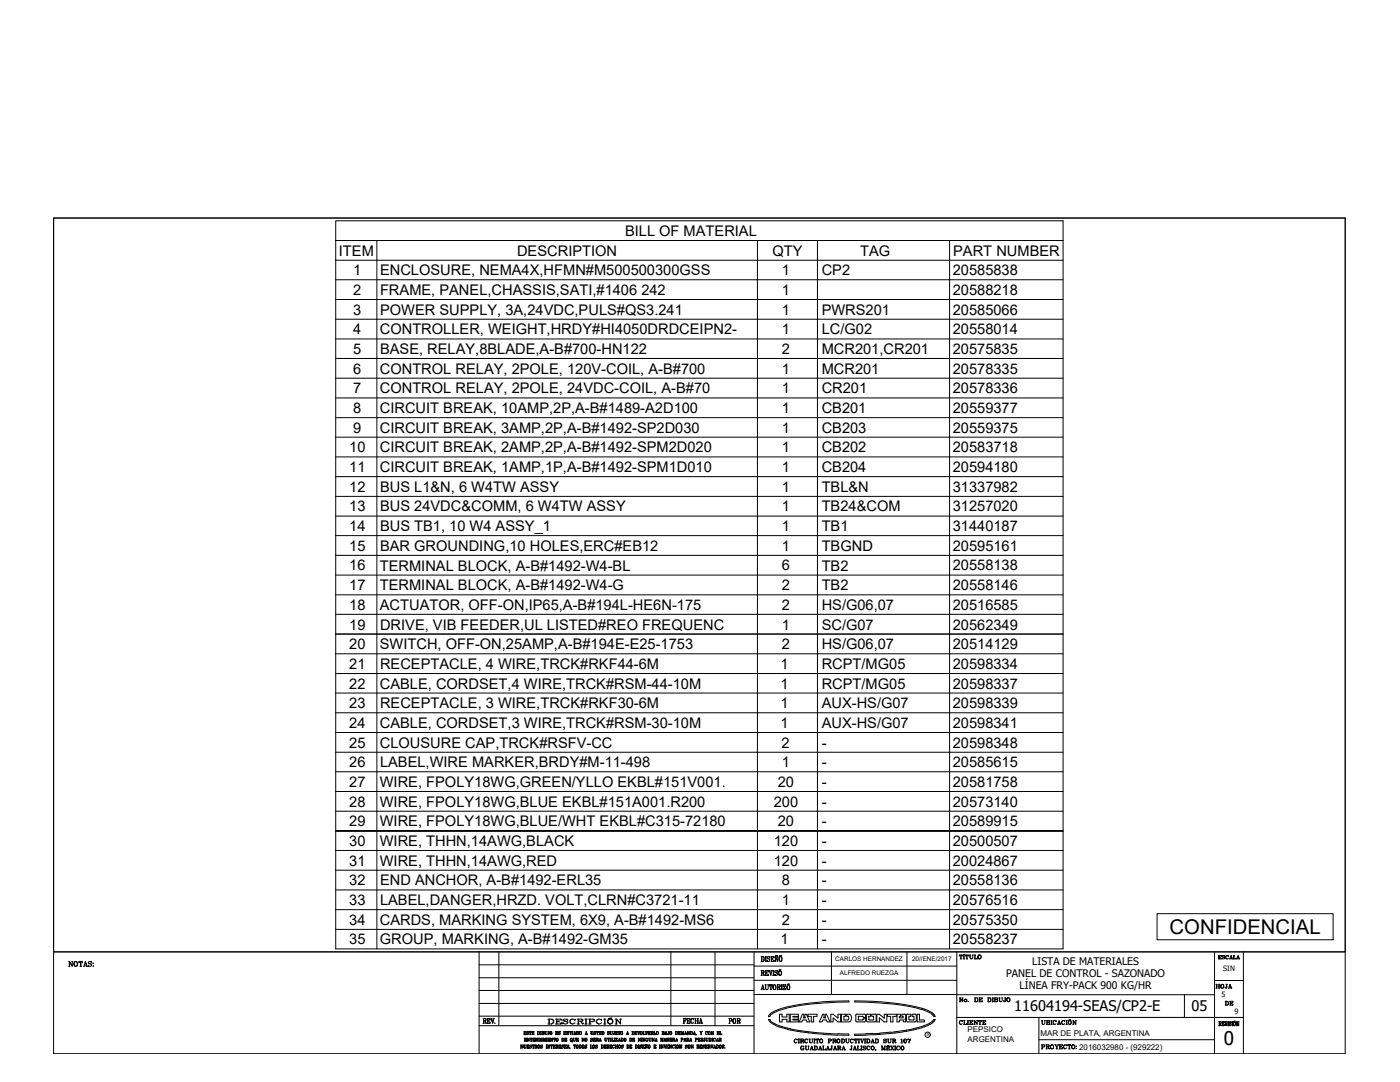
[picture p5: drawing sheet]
<svg xmlns="http://www.w3.org/2000/svg" width="279mm" height="216mm" viewBox="0 0 279 216" stroke-linecap="round" stroke-linejoin="round" font-family="sans-serif">
<defs><g id="words">
<text font-size="4.1" x="233.4" y="186.4">CONFIDENCIAL</text>
<text font-size="3.8" x="244.2" y="208.6">0</text>
<g font-size="3.5">
<text x="241.7" y="198.3">HOJA</text>
<text x="243.8" y="201.8">DE</text>
<text x="144.6" y="205.3">POR</text>
</g>
<g font-size="2.9">
<text x="124.7" y="47.1">BILL OF MATERIAL</text>
<text x="67.6" y="51">ITEM</text>
<text x="103.2" y="51">DESCRIPTION</text>
<text x="154.2" y="51">QTY</text>
<text x="171.6" y="51">TAG</text>
<text x="190.2" y="51">PART NUMBER</text>
<text x="70.5" y="54.9">1</text>
<text x="70.5" y="58.9">2</text>
<text x="75.8" y="54.9">ENCLOSURE, NEMA4X,HFMN#M500500300GSS</text>
<text x="75.8" y="58.9">FRAME, PANEL,CHASSIS,SATI,#1406 242</text>
<text x="156" y="54.9">1</text>
<text x="156" y="58.9">1</text>
<text x="164" y="54.9">CP2</text>
<text x="190.1" y="54.9">20585838</text>
<text x="190.1" y="58.9">20588218</text>
<text x="70.5" y="62.8">3</text>
<text x="75.8" y="62.8">POWER SUPPLY, 3A,24VDC,PULS#QS3.241</text>
<text x="156" y="62.8">1</text>
<text x="164" y="62.8">PWRS201</text>
<text x="190.1" y="62.8">20585066</text>
<text x="70.5" y="66.7">4</text>
<text x="70.5" y="70.6">5</text>
<text x="75.8" y="66.7">CONTROLLER, WEIGHT,HRDY#HI4050DRDCEIPN2-</text>
<text x="75.8" y="70.6">BASE, RELAY,8BLADE,A-B#700-HN122</text>
<text x="156" y="66.7">1</text>
<text x="156" y="70.6">2</text>
<text x="164" y="70.6">MCR201,CR201</text>
<text x="164" y="66.7">LC/G02</text>
<text x="190.1" y="66.7">20558014</text>
<text x="190.1" y="70.6">20575835</text>
<text x="70.5" y="74.6">6</text>
<text x="75.8" y="74.6">CONTROL RELAY, 2POLE, 120V-COIL, A-B#700</text>
<text x="156" y="74.6">1</text>
<text x="164" y="74.6">MCR201</text>
<text x="190.1" y="74.6">20578335</text>
<text x="70.5" y="78.5">7</text>
<text x="70.5" y="82.4">8</text>
<text x="75.8" y="78.5">CONTROL RELAY, 2POLE, 24VDC-COIL, A-B#70</text>
<text x="75.8" y="82.5">CIRCUIT BREAK, 10AMP,2P,A-B#1489-A2D100</text>
<text x="156" y="78.5">1</text>
<text x="156" y="82.4">1</text>
<text x="164" y="78.5">CR201</text>
<text x="164" y="82.4">CB201</text>
<text x="190.1" y="78.5">20578336</text>
<text x="190.1" y="82.4">20559377</text>
<text x="70.5" y="86.3">9</text>
<text x="75.8" y="86.3">CIRCUIT BREAK, 3AMP,2P,A-B#1492-SP2D030</text>
<text x="156" y="86.3">1</text>
<text x="164" y="86.3">CB203</text>
<text x="190.1" y="86.3">20559375</text>
<text x="69.7" y="90.3">10</text>
<text x="69.7" y="94.2">11</text>
<text x="75.8" y="90.3">CIRCUIT BREAK, 2AMP,2P,A-B#1492-SPM2D020</text>
<text x="75.8" y="94.2">CIRCUIT BREAK, 1AMP,1P,A-B#1492-SPM1D010</text>
<text x="156" y="90.3">1</text>
<text x="156" y="94.2">1</text>
<text x="164" y="90.3">CB202</text>
<text x="164" y="94.2">CB204</text>
<text x="190.1" y="90.3">20583718</text>
<text x="190.1" y="94.2">20594180</text>
<text x="69.7" y="98.1">12</text>
<text x="75.8" y="98.2">BUS L1&amp;N, 6 W4TW ASSY</text>
<text x="156" y="98.1">1</text>
<text x="164" y="98.1">TBL&amp;N</text>
<text x="190.1" y="98.1">31337982</text>
<text x="69.7" y="102.1">13</text>
<text x="69.7" y="106">14</text>
<text x="75.8" y="102.1">BUS 24VDC&amp;COMM, 6 W4TW ASSY</text>
<text x="75.8" y="106">BUS TB1, 10 W4 ASSY_1</text>
<text x="156" y="102.1">1</text>
<text x="156" y="106">1</text>
<text x="164" y="106">TB1</text>
<text x="164" y="102.1">TB24&amp;COM</text>
<text x="190.1" y="102.1">31257020</text>
<text x="190.1" y="106">31440187</text>
<text x="69.7" y="109.9">15</text>
<text x="69.7" y="113.8">16</text>
<text x="75.8" y="113.9">TERMINAL BLOCK, A-B#1492-W4-BL</text>
<text x="75.8" y="109.9">BAR GROUNDING,10 HOLES,ERC#EB12</text>
<text x="156" y="109.9">1</text>
<text x="156" y="113.8">6</text>
<text x="164" y="109.9">TBGND</text>
<text x="164" y="113.9">TB2</text>
<text x="190.1" y="109.9">20595161</text>
<text x="190.1" y="113.8">20558138</text>
<text x="69.7" y="117.8">17</text>
<text x="75.8" y="117.8">TERMINAL BLOCK, A-B#1492-W4-G</text>
<text x="156" y="117.8">2</text>
<text x="164" y="117.8">TB2</text>
<text x="190.1" y="117.8">20558146</text>
<text x="69.7" y="121.7">18</text>
<text x="69.7" y="125.6">19</text>
<text x="75.8" y="121.7">ACTUATOR, OFF-ON,IP65,A-B#194L-HE6N-175</text>
<text x="75.8" y="125.6">DRIVE, VIB FEEDER,UL LISTED#REO FREQUENC</text>
<text x="156" y="121.7">2</text>
<text x="156" y="125.6">1</text>
<text x="164" y="121.7">HS/G06,07</text>
<text x="164" y="125.6">SC/G07</text>
<text x="190.1" y="121.7">20516585</text>
<text x="190.1" y="125.6">20562349</text>
<text x="69.7" y="129.5">20</text>
<text x="75.8" y="129.6">SWITCH, OFF-ON,25AMP,A-B#194E-E25-1753</text>
<text x="156" y="129.5">2</text>
<text x="164" y="129.6">HS/G06,07</text>
<text x="190.1" y="129.5">20514129</text>
<text x="69.7" y="133.5">21</text>
<text x="69.7" y="137.4">22</text>
<text x="75.8" y="137.4">CABLE, CORDSET,4 WIRE,TRCK#RSM-44-10M</text>
<text x="75.8" y="133.5">RECEPTACLE, 4 WIRE,TRCK#RKF44-6M</text>
<text x="155.8" y="133.5">1</text>
<text x="155.8" y="137.4">1</text>
<text x="164" y="133.5">RCPT/MG05</text>
<text x="164" y="137.4">RCPT/MG05</text>
<text x="190.1" y="133.5">20598334</text>
<text x="190.1" y="137.4">20598337</text>
<text x="69.7" y="141.3">23</text>
<text x="75.8" y="141.3">RECEPTACLE, 3 WIRE,TRCK#RKF30-6M</text>
<text x="155.8" y="141.3">1</text>
<text x="164" y="141.3">AUX-HS/G07</text>
<text x="190.1" y="141.3">20598339</text>
<text x="69.7" y="145.2">24</text>
<text x="69.7" y="149.2">25</text>
<text x="75.8" y="145.3">CABLE, CORDSET,3 WIRE,TRCK#RSM-30-10M</text>
<text x="75.8" y="149.2">CLOUSURE CAP,TRCK#RSFV-CC</text>
<text x="155.8" y="145.2">1</text>
<text x="156" y="149.2">2</text>
<text x="164" y="149.2">-</text>
<text x="164" y="145.3">AUX-HS/G07</text>
<text x="190.1" y="145.2">20598341</text>
<text x="190.1" y="149.2">20598348</text>
<text x="69.7" y="153.1">26</text>
<text x="75.8" y="153.1">LABEL,WIRE MARKER,BRDY#M-11-498</text>
<text x="156" y="153.1">1</text>
<text x="164" y="153.1">-</text>
<text x="190.1" y="153.1">20585615</text>
<text x="69.7" y="157">27</text>
<text x="69.7" y="160.9">28</text>
<text x="75.8" y="157">WIRE, FPOLY18WG,GREEN/YLLO EKBL#151V001.</text>
<text x="75.8" y="161">WIRE, FPOLY18WG,BLUE EKBL#151A001.R200</text>
<text x="154.4" y="160.9">200</text>
<text x="155.2" y="157">20</text>
<text x="164" y="157">-</text>
<text x="164" y="161">-</text>
<text x="190.1" y="157">20581758</text>
<text x="190.1" y="160.9">20573140</text>
<text x="69.7" y="164.9">29</text>
<text x="75.8" y="164.9">WIRE, FPOLY18WG,BLUE/WHT EKBL#C315-72180</text>
<text x="155.2" y="164.9">20</text>
<text x="164" y="164.9">-</text>
<text x="190.1" y="164.9">20589915</text>
<text x="69.7" y="168.8">30</text>
<text x="69.7" y="172.7">31</text>
<text x="75.8" y="168.8">WIRE, THHN,14AWG,BLACK</text>
<text x="75.8" y="172.7">WIRE, THHN,14AWG,RED</text>
<text x="154.4" y="168.8">120</text>
<text x="154.4" y="172.7">120</text>
<text x="164" y="168.8">-</text>
<text x="164" y="172.7">-</text>
<text x="190.1" y="168.8">20500507</text>
<text x="190.1" y="172.7">20024867</text>
<text x="69.7" y="176.6">32</text>
<text x="75.8" y="176.7">END ANCHOR, A-B#1492-ERL35</text>
<text x="156" y="176.6">8</text>
<text x="164" y="176.7">-</text>
<text x="190.1" y="176.6">20558136</text>
<text x="69.7" y="180.6">33</text>
<text x="69.7" y="184.5">34</text>
<text x="75.8" y="184.5">CARDS, MARKING SYSTEM, 6X9, A-B#1492-MS6</text>
<text x="75.8" y="180.6">LABEL,DANGER,HRZD. VOLT,CLRN#C3721-11</text>
<text x="156" y="180.6">1</text>
<text x="156" y="184.5">2</text>
<text x="164" y="180.6">-</text>
<text x="164" y="184.5">-</text>
<text x="190.1" y="180.6">20576516</text>
<text x="190.1" y="184.5">20575350</text>
<text x="69.7" y="188.5">35</text>
<text x="75.8" y="188.5">GROUP, MARKING, A-B#1492-GM35</text>
<text x="155.8" y="188.5">1</text>
<text x="164" y="188.5">-</text>
<text x="190.1" y="188.5">20558237</text>
<text x="202.4" y="201.8">11604194-SEAS/CP2-E</text>
<text x="237.8" y="201.8">05</text>
</g>
<g font-size="2.1">
<text x="200.8" y="195">PANEL DE CONTROL - SAZONADO</text>
<text x="203.5" y="197.3">LÍNEA FRY-PACK 900 KG/HR</text>
<text x="206" y="192.6">LISTA DE MATERIALES</text>
</g>
<g font-size="1.6">
<text x="193.1" y="206">PEPSICO</text>
<text x="193.1" y="207.9">ARGENTINA</text>
<text x="207.7" y="206.7">MAR DE PLATA, ARGENTINA</text>
<text x="215.4" y="209.5">2016032980 - (929222)</text>
</g>
<g font-size="1.5">
<text x="244.1" y="193.8">SIN</text>
<text x="243.8" y="198.9">5</text>
<text x="246.4" y="202.4">9</text>
</g>
<g font-size="1.3">
<text x="166.7" y="191.8">CARLOS HERNANDEZ</text>
<text x="182" y="191.8">20//ENE/2017</text>
<text x="167.6" y="194.6">ALFREDO RUEZGA</text>
</g>
<text font-size=".9" x="185" y="206.8">R</text>
</g></defs>
<!-- layer: 0 -->
<g fill="none" stroke="#000" stroke-width=".2">
<path d="M10.7 43.5h257.8v146.4h-257.8zM67 48v-3.9h145.2v145.2h-145.2v-137.4M67 48v3.9h145.2M67 48h145.2M67 55.8h145.2M67 59.8h145.2M75.2 48v141.3M151.2 48v141.3M163.1 48v141.3M189.5 48v141.3M67 63.7h145.2M67 67.6h145.2"/>
<path d="M67 71.5h145.2M67 75.5h145.2M67 79.4h145.2M67 83.3h145.2M67 87.2h145.2M67 91.2h145.2M67 95.1h145.2M67 99h145.2M67 103h145.2M67 106.9h145.2M67 110.8h145.2M67 114.8h145.2"/>
<path d="M67 118.7h145.2M67 122.6h145.2M67 126.5h145.2M67 130.5h145.2M67 134.4h145.2M67 138.3h145.2M67 142.2h145.2M67 146.2h145.2M67 150.1h145.2M67 154h145.2M67 157.9h145.2M67 165.8h145.2h-145.2"/>
<path d="M67 161.9h145.2M67 169.7h145.2M67 173.6h145.2M67 177.6h145.2M67 181.5h145.2M67 185.4h145.2"/>
</g>
<!-- layer: Formato -->
<g fill="none" stroke="#000" stroke-width=".2">
<path d="M10.7 43.5h257.8v166.8h-257.8zM10.7 189.9h257.8M13.7 191.8h.2M13.7 192.8h.3M13.8 191.8v1M14.3 191.8h.2M14.4 192.7l-.5-.9v1M14.4 191.8v1l-.5-.8M15.1 191.8a.45 .45 0 0 0-.4 .7 .45 .45 0 0 0 .7 .1 .4 .4 0 0 0 0-.6 .4 .4 0 0 0-.6 .1v.5l.3 .2M15.2 191.8a.59 .59 0 0 1 0 1M15.8 191.8v.3v-.3h.7v.3l-.1-.3M15.9 192.8h.4"/>
<path d="M16.1 191.8v1M16.2 191.8v1M16.7 192.8h.2M16.8 192.6h.5M17 192l.4 .8-.4-1-.3 1M17.2 192.8h.3M17.6 192.1l.6 .3a.3 .3 0 0 1-.2 .4 .3 .3 0 0 1-.4-.2v.2l.1-.1M18.2 192l.1-.2v.3l-.2-.2-.2-.1-.3 .3 .7 .4M18.5 192.2h.2zM18.5 192.8h.2zM95.6 192.5h54.9M95.6 195.1h54.9"/>
<path d="M95.6 197.6h54.9M95.6 189.9v20.4M99.6 189.9v14.8M133.9 189.9v14.8M142.7 189.9v14.8M150.5 189.9v20.4M150.5 195.6h40.5M150.5 192.8h40.5M150.5 198.4h40.5M151.9 190.9h.4a.57 .57 0 0 1 0 .9h-.4M151.9 193.7h.4l.2 .2-.1 .2h-.4M151.9 197.5h.2"/>
<path d="M151.9 194.6h.2M152 197.5l.2-1 .3 1M152 190.9v.9M152 193.7v.9M152 197.2h.4M152.2 194.1l.3 .5-.2-.4M152.2 196.7l.2 .8M152.3 190.9a.63 .63 0 0 1 0 .9M152.3 193.7l.2 .2-.2 .2M152.3 197.5h.3M152.7 196.5h.2M152.7 193.7h.6v.3v-.3"/>
<path d="M152.7 194.6h.6v-.2v.2M152.7 191.8h.3M152.7 190.9h.3M152.8 196.5v.7l.2 .3 .3-.3v-.7M152.8 196.5v.7l.2 .3M152.8 190.9v.9M152.8 193.7v.9M152.9 190.9v.9M152.9 193.7v.9M152.9 194.1h.2M153.1 194v.3M153.1 191.1a.51 .51 0 0 1 .5 .7h-.4l-.1-.3v.3v-.1"/>
<path d="M153.2 196.5h.2M153.5 193.7h.2M153.6 193.7l.2 .9 .3-.9M153.6 196.5v.3v-.3h.5v.3v-.3M153.6 191v-.1v.2a.24 .24 0 0 0-.2-.2 .24 .24 0 0 0-.3 .3l.5 .3M153.6 193.7l.2 .8M153.7 197.5h.3M153.8 196.5v1M153.9 190.9h.6v.2l-.1-.2M153.9 191.8h.6v-.3l-.1 .3M153.9 196.5v1M153.9 193.7h.6"/>
<path d="M154 190.9v.9M154 191.3h.2M154.2 191.1v.4M154.2 194.6h.3M154.3 193.7v.9M154.4 193.7v.9M154.4 196.5a.45 .45 0 0 1 .4 .5 .45 .45 0 0 1-.3 .4 .49 .49 0 0 1-.2-.5 .49 .49 0 0 1 .4-.4 .63 .63 0 0 1-.2 1 .59 .59 0 0 1-.1-1zM154.6 193.9l.5 .4v.3h-.3l-.2-.2v.2l.1-.1M154.6 191h.2M154.8 191v.8M154.8 190.7v.1l.4-.1-.1 .1zM155.1 196.5h.4l.2 .2-.1 .2-.4 .1"/>
<path d="M155.1 197.5h.2M155.1 193.8v-.1v.3l-.2-.3-.3 .1 .5 .5M155.1 191h.2M155.2 196.5v1M155.2 191.7l-.4-.7v.8h-.2M155.2 191v.8l-.4-.8M155.4 197l.3 .4M155.5 197l.1 .5 .1-.2M155.5 193.6l.4-.1zM155.5 196.5l.2 .2-.2 .3M155.6 190.7h.4zM155.6 193.7a.54 .54 0 0 0-.2 .5 .54 .54 0 0 0 .3 .4 .55 .55 0 0 0 .3-.5 .55 .55 0 0 0-.4-.4 .66 .66 0 0 0 0 .9"/>
<path d="M155.7 190.9a.49 .49 0 0 0-.2 .5 .49 .49 0 0 0 .4 .4 .49 .49 0 0 0 .2-.5 .49 .49 0 0 0-.4-.4 .66 .66 0 0 0 0 .9M155.7 193.7a.66 .66 0 0 1 0 .9M155.8 190.9a.65 .65 0 0 1 0 .9M155.9 197.5h.3M155.9 196.5h.3M156 197.5v-1v1M156.3 196.5v.3v-.3h.5l-.5 1 .5-1M156.3 197.5h.5v-.3v.3M157.2 196.4l.3-.1zM157.3 196.5a.49 .49 0 0 0-.3 .5 .49 .49 0 0 0 .5 .4 .51 .51 0 0 0 .2-.5 .51 .51 0 0 0-.5-.4 .72 .72 0 0 0 .1 1M157.4 196.5a.66 .66 0 0 1 0 1M165.9 189.9v8.5"/>
<path d="M181 189.9v8.5M191 198.5h51.4M191 189.9v20.4M191.5 199.1h.1M191.5 199.9h.2M191.5 190.6v.2v-.2h.6v.2l-.1-.2M191.6 199.1v.8M191.6 191.3h.3M191.8 190.6v.7M192 199.1h.2M192.1 199.8l-.5-.7v.8M192.1 199.1v.8l-.5-.7"/>
<path d="M192.2 191.3h.3M192.2 190.6h.3M192.3 190.5l.2-.1zM192.3 191.3v-.7l.1 .7M192.6 199.4a.26 .26 0 0 0-.1 .4 .26 .26 0 0 0 .4 0 .26 .26 0 0 0-.2-.4 .26 .26 0 0 0-.3 .2 .26 .26 0 0 0 .2 .3M192.7 190.6v.2v-.2h.6v.2l-.1-.2M192.7 199.4l.2 .2-.2 .3M192.9 191.3h.2M192.9 190.6v.7M193 190.6v.7M193.2 199.8h.1M193.4 190.6h.3"/>
<path d="M193.6 190.6v.5l.2 .2 .3-.2v-.5M193.6 190.6v.5l.2 .2M194 190.6h.3M194.4 191.3h.7v-.2l-.1 .2M194.4 190.6h.3M194.5 199.1h.4a.41 .41 0 0 1 .3 .4 .41 .41 0 0 1-.3 .4h-.4M194.5 190.6v.7M194.6 190.6v.7M194.6 199.1v.8M194.9 199.1a.41 .41 0 0 1 .3 .4 .41 .41 0 0 1-.3 .4M195.4 199.1h.6v.2v-.2M195.4 199.9h.6v-.2v.2"/>
<path d="M195.4 190.6a.38 .38 0 0 0-.3 .5 .38 .38 0 0 0 .6 .2 .38 .38 0 0 0 0-.6 .38 .38 0 0 0-.5 .1 .38 .38 0 0 0 .2 .5M195.5 199.1v.8M195.5 190.6a.41 .41 0 0 1 .3 .4 .41 .41 0 0 1-.3 .3M195.5 199.5h.3M195.8 199.3v.3M197.1 199.1h.4a.39 .39 0 0 1 .3 .4 .39 .39 0 0 1-.3 .4h-.4M197.2 199.1v.8M197.3 199.1v.8M197.5 199.1a.41 .41 0 0 1 .2 .4 .41 .41 0 0 1-.2 .4M198 199.1h.3M198 199.9h.3M198.1 199.1v.8"/>
<path d="M198.4 199.1h.6l.1 .2-.2 .2M198.4 199.9l.6-.1 .1-.2-.2-.1 .2 .1-.2 .3M198.5 199.1v.8M198.6 199.1v.8M198.9 199.1l.2 .1-.1 .2-.4 .1M199.3 199.1h.3M199.5 199.1v.6l.2 .2 .3-.2v-.6M199.5 199.1v.6l.2 .2M199.9 199.1h.2M200.5 199.1h.2M200.6 199.1l-.1 .8M200.6 199.1v.7l-.2 .1-.1-.2"/>
<path d="M201.2 199.1a.38 .38 0 0 0-.3 .5 .38 .38 0 0 0 .6 .2 .38 .38 0 0 0 0-.6 .38 .38 0 0 0-.6 .2 .38 .38 0 0 0 .3 .5M201.3 199.1a.41 .41 0 0 1 .2 .4 .41 .41 0 0 1-.2 .4M236.4 198.5v4.5M242.4 195.7h5.7M242.4 189.9v20.4M243.1 190.7h.6v.2v-.2M243.1 191.3h.6v-.1v.1M243.3 191.3v-.6v.6M243.3 191h.2M243.5 190.9v.2M243.9 190.8l.4 .2a.22 .22 0 0 1 0 .4 .22 .22 0 0 1-.3-.2M244.4 190.8v-.1v.2a.23 .23 0 0 0-.2-.3 .23 .23 0 0 0-.2 .3l.4 .2"/>
<path d="M244.9 190.7a.35 .35 0 0 0-.3 .3 .35 .35 0 0 0 .3 .3M245.1 190.8v-.1v.1a.29 .29 0 0 0-.4 0 .29 .29 0 0 0 0 .4 .29 .29 0 0 0 .4 0M245.3 191.3h.3M245.5 191.2h.3M245.7 190.8l.2 .5-.2-.6-.3 .6M245.8 191.3h.2M246.1 191.3h.6v-.1l-.1 .1M246.1 190.7h.3M246.2 191.3v-.6v.6M246.7 191.3h.3M246.9 191.2h.3M247.1 190.8l.2 .5-.2-.6-.3 .6"/>
<path d="M247.2 191.3h.2M248.1 189.9v20.4M95.6 200.2h54.9M95.6 204.7h54.9M95.6 202.8h54.9M96.4 203.2h.4l.2 .2-.1 .3h-.4M96.4 204.2h.2M96.5 203.2v1M96.7 203.7l.4 .4M96.8 203.7l.1 .5 .2-.1M96.8 203.2l.2 .2-.2 .3M97.2 203.2h.6v.3v-.3"/>
<path d="M97.2 204.2h.6v-.3v.3M97.3 203.2v1M97.4 203.7h.2M97.4 203.2v1M97.6 203.5v.4M98 203.2h.2M98.4 203.2h.3M98.6 203.2l-.3 1-.2-1 .2 .9M98.8 204.2h.1M103.9 208.5l.1 .7v-.7l.3 .6M103.9 209.2h.1M104.3 208.5h.1"/>
<path d="M104.3 208.5v.7l-.3-.6M104.5 208.5h.2M104.5 205.8h.5v.2l-.1-.2M104.5 206.4h.5v-.1l-.1 .1M104.6 206.4v-.6v.6M104.6 207.2h.5v.1v-.1M104.6 207.8h.5v-.2v.2M104.6 206.1h.2M104.7 207.2v.6M104.8 207.2v.6M104.8 207.5h.1M104.8 206v.2"/>
<path d="M104.9 208.5h.1M104.9 207.3v.3M105 208.5v.5l-.2 .2-.2-.1v-.6v.5l.2 .2M105.1 206l.4 .2-.1 .2h-.3M105.1 208.5h.5v.2l-.1-.2M105.1 209.2h.5v-.2l-.1 .2M105.2 207.2h.1M105.2 207.8h.2M105.2 209.2v-.7v.7M105.2 208.8h.2M105.3 207.2v.6M105.4 208.7v.2"/>
<path d="M105.4 205.9l-.2-.1-.1 .2 .4 .2M105.6 207.2h.1M105.6 207.7l-.3-.5v.6M105.6 207.2v.6l-.3-.6M105.6 205.8v.2v-.2h.4v.2v-.2M105.7 208.7a.3 .3 0 0 1 .3 .1 .3 .3 0 0 1 0 .3h-.3M105.7 206.4h.2M105.8 206.4v-.6v.6M105.8 207.2v.1v-.1h.4v.1v-.1M105.9 207.8h.2M106 207.2v.6M106 208.6l-.2-.1-.1 .2 .4 .2"/>
<path d="M106.1 205.8h.4v.2v-.2M106.1 206.4h.4v-.1v.1M106.2 205.8v.6M106.2 208.5v.2v-.2h.4v.2v-.2M106.2 206.1h.2M106.3 207.2h.5v.1l-.1-.1M106.3 207.8h.5v-.2l-.1 .2M106.3 209.2h.2M106.4 207.8v-.6v.6M106.4 206v.2M106.4 208.5v.7M106.4 207.5h.2"/>
<path d="M106.5 208.5v.7M106.6 207.3v.3M106.7 208.5l.5 .1-.1 .2h-.3M106.7 209.2h.2M106.8 208.5v.7M106.9 207.2l.4 .5M106.9 207.8h.1M107 207.8v-.6v.6M107 208.8l.2 .4-.2-.3M107 208.5v.3M107.2 207.2h.2M107.3 205.8l.4 .2-.1 .4h-.3"/>
<path d="M107.3 207.2v.6l-.3-.6M107.3 205.8v.6M107.5 207.2h.2a.31 .31 0 0 1 .2 .3 .31 .31 0 0 1-.2 .3h-.2M107.5 205.8a.38 .38 0 0 1 0 .6M107.5 208.5a.27 .27 0 0 0-.2 .4 .27 .27 0 0 0 .4 .1 .26 .26 0 0 0 0-.4 .26 .26 0 0 0-.3 0l-.1 .4 .2 .2M107.6 208.5v.1a.37 .37 0 0 1 0 .6M107.6 207.2v.6M107.7 207.2l.2 .1v.3l-.2 .2M107.8 206.4h.2M107.8 205.8h.2M107.9 208.7l.4 .2-.2 .3-.2-.1M107.9 205.8v.6"/>
<path d="M108.1 207.2h.1M108.1 207.8h.1M108.1 205.8l.4 .1-.1 .2M108.1 206.4h.4l-.1-.3v.3M108.1 207.8v-.6v.6M108.2 205.8v.6M108.2 208.6l-.2-.1-.1 .2 .4 .2M108.4 207.2l.2 .6 .2-.6v.6M108.4 207.8h.1M108.4 205.8l.1 .3h-.3M108.6 207.7l-.2-.5v.6M108.7 205.8h.2"/>
<path d="M108.7 207.8h.2M108.8 207.2h.1M108.8 207.2v.6M109 207.2h.2M109 207.8h.2M109.1 205.8h.1M109.1 207.2v.6M109.1 208.5v.7M109.2 205.8v.5l-.2 .1h-.2v-.6v.5l.2 .1M109.2 208.5h-.2v.7h.2M109.2 208.5h.2M109.2 209.2h.2"/>
<path d="M109.3 207.2h.4v.1v-.1M109.3 207.8h.4v-.2v.2M109.3 203.4h.8a.49 .49 0 0 1 .4 .4 .49 .49 0 0 1-.4 .5h-.8M109.3 208.5v.7M109.4 207.2v.6M109.4 205.8h.2M109.4 207.5h.2M109.5 205.8v.6M109.5 205.8v.5v.1l-.1-.1M109.5 203.4v.9M109.6 207.3v.3M109.6 203.4v.9"/>
<path d="M109.6 208.5h.2M109.7 209.1l-.3-.6v.7M109.7 208.5v.7l-.3-.6M109.8 207.2h.2M109.8 207.8h.2M109.9 208.5v.2v-.2h.4v.2v-.2M109.9 205.8a.27 .27 0 0 0-.2 .4 .27 .27 0 0 0 .4 .1 .26 .26 0 0 0 0-.4 .26 .26 0 0 0-.3 0v.3l.1 .2M109.9 207.2v.6M110 205.8v.1a.37 .37 0 0 1 0 .5M110 209.2h.2M110.1 203.4a.5 .5 0 0 1 .4 .4 .5 .5 0 0 1-.4 .5M110.1 208.5v.7"/>
<path d="M110.2 207.2h.1M110.3 207.7l-.3-.5v.6M110.3 207.2v.6l-.3-.6M110.4 208.5h.4v.2v-.2M110.4 209.2h.4v-.2v.2M110.5 207.2v.1v-.1h.4v.1v-.1M110.5 209.2v-.7v.7M110.5 208.8h.1M110.6 207.8h.2M110.6 207.2v.6M110.6 208.7v.2M110.7 207.2v.6"/>
<path d="M110.9 203.4h1.1v.2l-.1-.2M110.9 204.3h1.1v-.3l-.1 .3M110.9 205.8h.4v.2v-.2M110.9 206.4h.4v-.1v.1M110.9 208.5l.5 .1-.1 .2h-.3M110.9 205.8v.6M110.9 209.2h.2M111 206.1h.1M111 209.2v-.7v.7M111.1 203.4v.9M111.1 206v.2M111.2 207.2h-.2a.28 .28 0 0 0 0 .5 .28 .28 0 0 0 .4 0 .28 .28 0 0 0-.1-.5 .28 .28 0 0 0-.3 .2 .28 .28 0 0 0 .2 .4"/>
<path d="M111.2 208.8l.2 .4-.2-.3M111.2 203.4v.9M111.2 203.8h.4M111.2 207.2l.2 .2-.2 .4M111.2 208.5l.2 .1-.2 .2M111.4 206l.4 .2-.1 .2h-.3M111.5 208.5h.4v.2v-.2M111.5 209.2h.4v-.2v.2M111.6 203.6v.4M111.6 208.5v.7M111.6 208.8h.2M111.7 205.9l-.2-.1-.1 .2 .4 .2"/>
<path d="M111.8 208.7v.2M112.1 208.7l.3 .2v.2h-.3M112.1 207.2l.5 .1-.1 .5h-.4M112.2 207.2v.6M112.3 203.6l1 .4v.2l-.3 .1-.4-.1-.3-.2v.3l.1-.1M112.4 207.2a.33 .33 0 0 1 0 .6M112.4 208.6v.1a.17 .17 0 0 0-.2-.2 .17 .17 0 0 0 0 .3l.2 .1M112.5 205.8h.4v.2v-.2M112.5 206.4h.4v-.1v.1M112.6 206.4v-.6v.6M112.6 208.5h.4v.2v-.2M112.6 209.2h.4v-.2v.2"/>
<path d="M112.6 206.1h.2M112.7 207.2h.4v.1v-.1M112.7 207.8h.4v-.2v.2M112.7 208.5v.7M112.7 208.8h.1M112.8 206v.2M112.8 207.2v.6M112.8 207.5h.2M112.8 208.7v.2M113 207.3v.3M113.1 205.8h.1M113.1 208.7a.3 .3 0 0 1 .3 .1 .3 .3 0 0 1 .1 .3h-.3"/>
<path d="M113.1 205.8v.6M113.2 203.5l.1-.1v.2l-.2-.2h-.4l-.4 .2 1 .4M113.4 205.8h.2M113.5 206.4l-.3-.6v.6h-.1M113.5 205.8v.6l-.3-.5M113.5 208.6l-.2-.1-.2 .2 .4 .2M113.7 205.8h.1M113.7 209.1v.2M114 207.2h-.1a.28 .28 0 0 0-.1 .5 .28 .28 0 0 0 .4 0 .28 .28 0 0 0 0-.5h-.2a.34 .34 0 0 0 0 .6M114 205.8h.4M114 207.2a.34 .34 0 0 1 0 .6M114.1 205.8l-.2 .6-.2-.6 .2 .6"/>
<path d="M114.1 207.7l.1 .2-.2-.3-.1 .1M114.2 203.4a.49 .49 0 0 0-.4 .4 .49 .49 0 0 0 .4 .5M114.2 206.4h.2M114.3 206.4v-.6v.6M114.4 207.2h.2M114.5 207.2v.6h.3v-.2v-.4M114.5 207.2v.5l.1 .1M114.5 208.5v.2v-.2h.4v.2l-.1-.2M114.5 206.4h.2M114.6 206.3h.2M114.6 209.2h.2M114.7 209.2v-.7v.7"/>
<path d="M114.7 203.5l.1 .1v-.2l-.1 .1a.55 .55 0 0 0-.8-.1 .55 .55 0 0 0 0 .9 .55 .55 0 0 0 .9-.2M114.7 205.9l.2 .5-.2-.6-.2 .6M114.8 207.2h.1M114.8 206.4h.2M115 207.2h.4v.1v-.1M115 207.8h.4v-.2v.2M115 205.8h.3a.34 .34 0 0 1 .2 .3 .34 .34 0 0 1-.2 .3h-.3M115.1 207.2v.6M115.1 206.4v-.6v.6M115.1 207.5h.2M115.2 203.4h.8l.4 .1-.2 .2-.7 .1M115.2 208.5a.27 .27 0 0 0-.3 .4 .27 .27 0 0 0 .5 .1 .26 .26 0 0 0 0-.4 .26 .26 0 0 0-.4 0v.3l.2 .3"/>
<path d="M115.2 204.3h.5M115.2 208.5l.1 .1a.37 .37 0 0 1-.1 .6M115.3 205.8a.38 .38 0 0 1 0 .6M115.3 207.3v.3M115.4 203.4v.9M115.5 203.4v.9M115.6 208.5h.2a.34 .34 0 0 1 .2 .3 .34 .34 0 0 1-.2 .4h-.2M115.6 208.5v.7M115.7 208.5v.7M115.8 203.8l.5 .4h.1M115.8 205.8l-.1 .1a.28 .28 0 0 0-.1 .4 .28 .28 0 0 0 .4 .1 .29 .29 0 0 0 .1-.4 .29 .29 0 0 0-.3-.1 .37 .37 0 0 0 0 .5M115.8 208.5l.2 .3-.2 .4"/>
<path d="M115.9 205.8l.1 .3-.1 .3M115.9 203.9l.3 .4 .2-.1M116 203.4l.3 .1-.3 .3M116.1 207.2h.1M116.1 207.8h.2M116.2 207.2v.6M116.3 208.5l-.1 .1a.3 .3 0 0 0-.1 .5 .3 .3 0 0 0 .5 0 .3 .3 0 0 0-.1-.5h-.1a.31 .31 0 0 0-.3 .2 .31 .31 0 0 0 .2 .4M116.4 208.5l.1 .2v.3l-.1 .2M116.5 207.2h.1M116.6 207.7l-.4-.5v.6M116.6 207.2v.6l-.4-.6M116.7 204.3h.5"/>
<path d="M116.7 203.4h.5M116.7 208.7l.4 .2-.1 .2h-.3M116.8 206.4h.1M116.8 206.4l.2-.6 .2 .6M116.9 206.3h.2M116.9 207.2h-.1a.27 .27 0 0 0-.1 .4 .27 .27 0 0 0 .4 .1 .28 .28 0 0 0 .1-.4 .28 .28 0 0 0-.3-.1l-.1 .4 .1 .2M116.9 203.4v.9M117 207.2l.1 .1-.1 .5M117 203.4v.9M117 205.9l.2 .5M117.1 208.6v.1a.18 .18 0 0 0-.3-.2 .17 .17 0 0 0 0 .3l.3 .1M117.1 206.4h.1"/>
<path d="M117.5 203.4h.8l.3 .1v.2l-.3 .2h-.5M117.5 204.3h.5M117.7 203.4v.9M117.8 203.4v.9M117.8 209.2h.4v-.2v.2M117.8 208.5h.2M117.9 207.3l.4 .3-.1 .2-.3-.1M117.9 205.8h.2M117.9 208.5v.7M118.2 207.2l.1 .1a.19 .19 0 0 0-.2-.1 .19 .19 0 0 0-.2 .2l.4 .2M118.3 205.8h.1M118.3 203.4l.3 .1-.3 .4"/>
<path d="M118.3 205.8v.6h-.1h-.2v-.6l.1 .6M118.4 207.2h.4v.1v-.1M118.4 207.8h.4v-.2v.2M118.4 208.6a.26 .26 0 0 1 .3 .2 .26 .26 0 0 1-.4 .3l.1-.5a.26 .26 0 0 1 .3 .3 .26 .26 0 0 1-.4 .2v-.3zM118.5 207.2v.6M118.5 206l.3 .1a.18 .18 0 0 1 0 .3 .18 .18 0 0 1-.3-.1v.1M118.5 207.5h.2M118.7 207.3v.3M118.9 205.9v.1a.18 .18 0 0 0-.2-.2 .18 .18 0 0 0-.1 .3l.3 .1M118.9 208.7a.3 .3 0 0 1 .3 .1 .3 .3 0 0 1 0 .3h-.3M118.9 207.2l.5 .1-.3 .2M118.9 207.8h.3"/>
<path d="M119 207.2v.6M119.1 205.8l-.1 .2v-.2h.5v.2l-.1-.2M119.1 207.2v.6M119.2 206.4h.1M119.2 207.5l.3 .2M119.2 208.6l-.2-.1-.1 .2 .3 .2M119.2 206.4v-.6v.6M119.2 207.5l.1 .3 .2-.1M119.3 207.2v.3M119.5 203.4a.49 .49 0 0 0-.5 .4 .49 .49 0 0 0 .5 .5M119.5 205.8h.5v.2v-.2M119.5 206.4h.5v-.1v.1"/>
<path d="M119.5 207.8h.2M119.6 205.8v.6M119.7 206.1h.1M119.7 207.6h.2M119.8 207.2l.2 .6-.2-.6-.2 .6M119.8 206v.2M119.9 207.8h.1M120 203.5v.1v-.2v.1a.56 .56 0 0 0-.9 0 .56 .56 0 0 0 .1 .8 .56 .56 0 0 0 .8-.2M120 208.5l.4 .2-.1 .4-.3 .1M120 209.2v-.7v.7M120.1 205.8h.3a.38 .38 0 0 1 0 .6h-.3M120.2 205.8v.6"/>
<path d="M120.2 208.5a.38 .38 0 0 1 0 .7M120.4 205.8l.1 .2-.1 .4M120.5 204.3h.4M120.5 203.4h.4M120.6 208.5h.4v.2l-.1-.2M120.6 209.2h.4v-.2l-.1 .2M120.6 208.5v.7M120.6 207.2h.2M120.6 208.8h.2M120.7 203.4v.9M120.8 208.7v.2M121 207.2h.2"/>
<path d="M121.1 207.2l-.1 .6-.2-.1-.1-.5 .2 .6M121.1 208.5l.4 .1v.2h-.3M121.1 209.2h.2M121.2 209.2v-.7v.7M121.2 206a.3 .3 0 0 1 .3 .1 .3 .3 0 0 1 .1 .3h-.3M121.3 207.2v.1v-.1h.4v.1v-.1M121.3 208.8l.2 .4-.1-.3M121.4 208.5l.1 .1-.1 .2M121.4 207.8h.2M121.4 203.2l.7-.1zM121.5 207.8v-.6v.6M121.6 205.9l-.2-.1-.2 .2 .4 .2"/>
<path d="M121.7 208.5h.4v.2v-.2M121.7 209.2h.4v-.2v.2M121.7 203.4a.52 .52 0 0 0-.3 .7 .52 .52 0 0 0 .7 .2 .52 .52 0 0 0 .1-.8 .52 .52 0 0 0-.8 .1 .52 .52 0 0 0 .3 .7M121.7 208.5v.7M121.8 205.8h.1M121.8 207.2h.2M121.8 207.8h.2M121.8 208.8h.1M121.8 208.5v.7M121.9 203.4a.5 .5 0 0 1 .4 .4 .5 .5 0 0 1-.4 .5M121.9 207.2v.6M121.9 208.7v.2"/>
<path d="M122.1 207.8h.4v-.2v.2M122.1 207.2h.2M122.1 205.8h.2M122.2 207.2v.6M122.2 205.8v.6h-.1h-.2v-.6l.1 .6M122.4 208.5a.38 .38 0 0 0 0 .7M122.5 205.8h.2M122.5 207.2h.3M122.5 207.8h.3M122.6 205.8l-.1 .6M122.6 208.6v-.1a.29 .29 0 0 0-.4 .3 .29 .29 0 0 0 .4 .3v-.1M122.6 205.8v.5l-.1 .1-.1-.1"/>
<path d="M122.6 207.2v.6M122.7 207.2v.6M122.8 204.3h.4M122.8 203.4h.2M122.8 205.8h.4v.2v-.2M122.8 206.4h.4v-.1v.1M122.8 208.5h.2M122.8 209.2h.2M122.9 207.2l-.1 .1v-.1h.4l-.3 .6M122.9 209.2v-.7v.7M122.9 205.8v.6M122.9 208.8h.3"/>
<path d="M122.9 206.1h.1M123 203.4v.9M123 206v.2M123.1 208.5h.2M123.1 209.2h.2M123.2 207.2l-.4 .6h.4v-.2v.2M123.2 209.2v-.7v.7M123.4 205.8l-.1 .2v-.2h.5v.2l-.1-.2M123.4 207.8h.2M123.4 207.8l.2-.6 .2 .6h-.1M123.5 206.4h.1M123.5 207.6h.2"/>
<path d="M123.6 206.4v-.6v.6M123.6 208.5l-.1 .1a.28 .28 0 0 0-.1 .4 .28 .28 0 0 0 .4 .1 .29 .29 0 0 0 0-.4 .29 .29 0 0 0-.2-.1 .37 .37 0 0 0 0 .6M123.6 207.2l.2 .6M123.6 208.5l.2 .3-.2 .4M123.6 203.4h.5M123.9 204.2l-.9-.8v.9M123.9 203.4v.9l-.9-.9M123.9 207.2h.3a.31 .31 0 0 1 .2 .3 .31 .31 0 0 1-.2 .3h-.3M124 208.7l.4 .2-.1 .2h-.3M124 205.8v.1a.28 .28 0 0 0-.1 .3 .28 .28 0 0 0 .3 .2v-.5a.31 .31 0 0 0-.4 .2 .31 .31 0 0 0 .2 .3M124 207.8v-.6v.6M124.1 205.8l.1 .2-.1 .4"/>
<path d="M124.2 207.2a.33 .33 0 0 1 0 .6M124.4 208.6v.1a.17 .17 0 0 0-.2-.2 .17 .17 0 0 0-.2 .2l.4 .2M124.7 207.2h-.1a.28 .28 0 0 0-.1 .5 .28 .28 0 0 0 .4 0 .28 .28 0 0 0 0-.5h-.1a.28 .28 0 0 0-.3 .2 .28 .28 0 0 0 .2 .4M124.7 207.2l.2 .2-.2 .4M125 206.4h.2M125 206.4l.3-.6 .1 .6M125.1 208.5h.2a.34 .34 0 0 1 .3 .3 .34 .34 0 0 1-.3 .4h-.2M125.1 206.3h.2M125.2 208.5v.7M125.3 205.9l.1 .5M125.3 206.4h.2M125.3 208.5l.2 .3-.2 .4"/>
<path d="M125.7 207.2l.4 .1-.1 .5h-.3M125.7 208.5h.4v.2v-.2M125.7 209.2h.4v-.2v.2M125.7 207.2v.6M125.8 209.2v-.7v.7M125.8 207.2v.6M125.8 208.8h.1M125.9 207.2a.33 .33 0 0 1 0 .6M125.9 208.7v.2M126.1 205.8h.3a.34 .34 0 0 1 .2 .3 .34 .34 0 0 1-.2 .3h-.3M126.2 205.8v.6M126.2 207.2h.4v.1v-.1"/>
<path d="M126.2 207.8h.4v-.2v.2M126.3 207.2v.6M126.4 205.8l.1 .2v.3l-.1 .1M126.4 207.5h.1M126.5 207.3v.3M126.7 205.8h.4v.2v-.2M126.7 206.4h.4v-.1v.1M126.8 206.4v-.6v.6M126.8 208.5h.2a.34 .34 0 0 1 .2 .3 .34 .34 0 0 1-.2 .4h-.2M126.8 206.1h.1M126.9 208.5v.7M126.9 206v.2"/>
<path d="M127 208.5l.2 .3-.2 .4M127.2 205.8h.2M127.3 205.8l.2 .6 .2-.6M127.3 205.8l.2 .6M127.4 207.2h.1M127.4 208.5h.1M127.4 209.2h.1M127.4 207.2v.6M127.5 209.2v-.7v.7M127.6 205.8h.1M127.7 208.7l.3 .2v.2h-.3M127.7 207.2h.1"/>
<path d="M127.8 207.7l-.3-.5-.1 .6M127.8 207.2v.6l-.3-.6M128 205.8l-.2 .1a.28 .28 0 0 0-.1 .4 .28 .28 0 0 0 .4 .1 .28 .28 0 0 0 .1-.4 .28 .28 0 0 0-.4-.1v.3l.2 .2M128 207.2h.1M128 207.8h.1M128 205.8v.1a.37 .37 0 0 1 0 .5M128 208.6v.1a.17 .17 0 0 0-.2-.2 .17 .17 0 0 0-.1 .3l.3 .1M128 207.8v-.6v.6M128.2 208.5h.4v.2v-.2M128.2 209.2h.4v-.2v.2M128.3 207.2l.4 .5M128.3 207.8h.1"/>
<path d="M128.3 208.5v.7M128.3 208.8h.1M128.3 206.4h.5v-.1l-.1 .1M128.3 207.8v-.6v.6M128.3 205.8h.3M128.4 205.8v.6M128.4 208.7v.2M128.5 205.8v.6M128.6 207.2h.2M128.7 207.2v.6l-.4-.6M128.7 208.6h.1M128.8 208.6v.6"/>
<path d="M128.8 205.8h.2M128.9 208.4l-.1 .1 .3-.1v.1zM129.1 207.2l-.2 .1v.3l.2 .2M129.1 208.6h.1M129.1 209.1l-.3-.5v.6h-.1M129.1 208.6v.6l-.3-.6M129.1 205.8h.2M129.1 207.5h.2M129.2 207.2h-.1a.3 .3 0 0 0-.3 .3 .3 .3 0 0 0 .4 .3v-.1M129.2 207.5v.3M129.3 205.8l-.2 .6-.2-.6 .2 .6M129.3 207.5v.3"/>
<path d="M129.4 205.8h.4v.2l-.1-.2M129.4 206.4h.4v-.1l-.1 .1M129.4 205.8v.6M129.5 206.1h.1M129.5 205.8v.6M129.5 207.2h.2M129.5 207.2l.1 .6 .3-.1v-.5M129.5 208.5l-.1 .1a.28 .28 0 0 0-.1 .4 .28 .28 0 0 0 .4 .1 .29 .29 0 0 0 .1-.4 .29 .29 0 0 0-.3-.1 .37 .37 0 0 0 0 .6M129.6 207.2l.1 .6M129.6 208.5l.1 .3-.1 .4M129.6 206v.2M129.8 207.2h.2"/>
<path d="M129.9 205.8l.5 .1-.1 .2h-.3M129.9 206.4h.2M130 205.8v.6M130.1 207.2h.1M130.1 207.8h.1M130.2 206.1l.2 .3M130.2 207.2v.6M130.2 205.8v.3M130.5 207.2h.1M130.5 206.4h.4v-.1v.1M130.5 205.8h.2M130.5 207.7l-.3-.5v.6"/>
<path d="M130.5 207.2v.6l-.3-.6M130.6 206.4v-.6v.6M130.6 208.8h.2M130.6 208.5v.7M130.7 207.8h.2M130.8 207.8l.2-.6 .1 .6M130.8 208.7v.2M130.8 207.6h.2M130.9 208.5v.2v-.2h-.4v.7h.4v-.2v.2M131 207.2l.1 .6M131 207.8h.2M131.2 205.8a.27 .27 0 0 0-.2 .4 .27 .27 0 0 0 .4 .1 .26 .26 0 0 0 0-.4 .26 .26 0 0 0-.4 0v.4l.2 .1"/>
<path d="M131.2 205.8l.1 .1a.37 .37 0 0 1-.1 .5M131.6 208.5h.2M131.6 209.2h.2M131.7 209.2v-.7v.7M131.8 207.2h.1M131.8 207.8h.2M131.9 207.2l.2 .6 .2-.6v.6l.1-.6M131.9 207.2v.6M131.9 208.5l.4 .6M131.9 209.2h.1M131.9 207.2l.2 .5M132 209.2v-.7v.7"/>
<path d="M132.1 205.8h.3l.2 .1-.2 .2M132.1 206.4h.4l-.1-.3v.3M132.2 205.8v.6M132.2 207.8h.2M132.2 208.5h.2M132.3 208.5v.7l-.3-.6M132.4 205.8l.1 .3h-.3M132.5 207.8h.2M132.5 208.5h.2M132.5 207.8l.2-.6 .2 .6M132.5 208.5l.2 .7 .2-.7M132.6 207.6h.2"/>
<path d="M132.6 208.5l.1 .6M132.7 206.4h.2M132.7 207.2l.2 .6M132.7 206.4l.2-.6 .2 .6M132.8 206.3h.2M132.8 207.8h.2M132.8 208.5h.2M132.9 205.9l.2 .5M133 206.4h.2M133 207.2l.5 .5M133 207.8h.2M133.1 207.8v-.6v.6"/>
<path d="M133.1 208.8h.2M133.1 208.5v.7M133.3 208.7v.2M133.3 205.8h.2M133.4 207.2h.1M133.4 205.8v.6M133.4 208.5l.1 .2v-.2h-.5l.1 .7h.4v-.2l-.1 .2M133.5 205.8v.5l-.1 .1-.1-.1M133.5 207.2v.6l-.4-.6M133.6 208.5l.4 .6M133.6 209.2h.1M133.6 207.2h.5v.1v-.1"/>
<path d="M133.6 207.8h.5v-.2v.2M133.7 209.2v-.7v.7M133.7 205.9h.1a.26 .26 0 0 1 .3 .2 .26 .26 0 0 1-.4 .3 .27 .27 0 0 1-.1-.4 .27 .27 0 0 1 .4-.1 .27 .27 0 0 1 0 .3 .27 .27 0 0 1-.3 .2zM133.7 207.2v.6M133.8 207.5h.1M133.8 207.2v.6M133.9 207.3v.3M133.9 208.5h.2M134 208.5v.7l-.3-.6M134.2 207.2l.4 .1-.3 .2M134.2 207.8h.2M134.3 207.2v.6"/>
<path d="M134.4 208.5l-.2 .2 .2 .5M134.5 207.2v.3M134.6 208.6a.26 .26 0 0 0-.4 .2 .26 .26 0 0 0 .4 .3v-.1M134.7 207.7l-.1 .1-.2-.3 .3 .2M134.7 208.5h.2M134.7 209.2h.2M134.8 205.8h.2a.34 .34 0 0 1 .2 .3 .34 .34 0 0 1-.2 .3h-.2M134.8 207.8h.1M134.8 208.5v.7M134.9 205.8v.6M134.9 208.5v.7M134.9 207.6h.2"/>
<path d="M135 205.8l.2 .2v.3l-.2 .1M135 207.2l.2 .6-.2-.6-.2 .6M135.1 207.8h.1M135.2 208.5v.1a.28 .28 0 0 0-.2 .3 .28 .28 0 0 0 .4 .2v-.5a.31 .31 0 0 0-.4 .2 .31 .31 0 0 0 .2 .4M135.3 208.5l.1 .2-.1 .5M135.4 205.8h.4v.2l-.1-.2M135.4 206.4h.4v-.1l-.1 .1M135.5 206.4v-.6v.6M135.5 206.1h.1M135.6 206v.2M135.6 208.5l.4 .6M135.6 209.2h.2"/>
<path d="M135.7 209.2v-.7v.7M135.9 207.2l.4 .1v.2h-.3M135.9 207.8h.2M135.9 206.4h.2M135.9 205.8h.1l.2 .6M136 207.2v.6M136 208.5h.1M136 208.5v.7l-.3-.6M136.2 207.2v.3M136.3 206.4h.2M136.3 203.2h.6v.3v-.3M136.3 204.2h.3"/>
<path d="M136.5 205.8l-.1 .6v-.6l-.2 .6-.2-.6v.6M136.5 203.2v1M136.5 207.8h.1M136.5 203.7h.2M136.6 206.4h.1M136.6 207.6h.2M136.6 206.4l.2-.6 .2 .6M136.7 206.3h.2M136.7 207.2l.2 .6-.2-.6-.2 .6M136.7 203.5v.4M136.8 208.7l.3 .2-.1 .3-.2-.1M136.8 205.9l.2 .5"/>
<path d="M136.8 207.8h.1M136.9 206.4h.2M137 207.2l.5 .1-.4 .2M137 207.8h.2M137.1 203.2h.6v.3v-.3M137.1 204.2h.6v-.3v.3M137.1 208.6l-.2-.1-.1 .2 .3 .2M137.1 207.2v.6M137.1 206.4h.2M137.1 205.8l.5 .6M137.2 203.2v1M137.2 206.4v-.6v.6"/>
<path d="M137.2 203.7h.3M137.3 207.5l.2 .2M137.3 207.5l.1 .3 .1-.1M137.4 207.2v.3M137.4 208.6a.24 .24 0 0 1 .3 .2 .24 .24 0 0 1-.3 .3v-.1a.26 .26 0 0 1 0-.4 .26 .26 0 0 1 .3 0v.1a.27 .27 0 0 1 0 .4 .27 .27 0 0 1-.4 0 .27 .27 0 0 1 0-.4zM137.5 203.5v.4M137.5 205.8h.2M137.6 205.8v.6l-.4-.5M137.6 207.8h.2M137.7 207.8l.2-.6 .1 .6M137.7 205.8h.3a.34 .34 0 0 1 .2 .3 .34 .34 0 0 1-.2 .3h-.3M137.7 207.6h.3"/>
<path d="M137.8 205.8v.6M137.9 205.8v.6M137.9 207.2l.1 .6M137.9 208.5h.1M137.9 209.2h.1M138 208.5v.7M138 205.8l.2 .2v.3l-.2 .1M138.1 203.2a.65 .65 0 0 0 0 1M138.2 208.5l.1 .7-.3-.6M138.3 209.1l-.3-.6v.7M138.4 203.4v.1v-.3v.2l-.2-.2a.47 .47 0 0 0-.4 .6 .47 .47 0 0 0 .5 .4l.1-.2M138.4 206.3h.3"/>
<path d="M138.5 206.4h-.1l.2-.6 .2 .6M138.6 205.9l.1 .5M138.6 206.4h.2M138.7 204.2h.2M138.7 203.2h.2M138.7 207.2l.5 .1-.1 .2h-.3M138.7 207.8h.2M138.8 203.2v1M138.8 203.7h.5M138.8 207.2v.6M138.9 206.4v.2M139.1 207.2v.3"/>
<path d="M139.1 208.5l.4 .1-.1 .2h-.2M139.1 204.2h.3M139.1 203.2h.3M139.1 208.5v.7M139.2 208.5v.7h-.1M139.3 204.2v-1v1M139.3 207.2h.4v.1v-.1M139.3 207.8h.4v-.2v.2M139.3 208.8l.2 .4-.2-.3M139.4 208.5v.3M139.4 207.2v.6M139.4 207.5h.2"/>
<path d="M139.6 204.2h.2M139.6 207.3v.3M139.6 204.2l.3-1 .3 1M139.6 208.5h.5v.2l-.1-.2M139.6 209.2h.5v-.2l-.1 .2M139.7 203.9h.3M139.7 205.8h.2M139.7 209.2v-.7v.7M139.7 208.8h.2M139.9 207.2l.4 .1-.3 .2M139.9 203.4l.2 .8M139.9 206.4h.1"/>
<path d="M139.9 207.8h.2M139.9 206.4l-.2-.6 .2 .6M139.9 208.7v.2M139.9 207.2v.6M140 204.2h.2M140 207.2v.6M140 205.8h.2M140.1 207.5l.2 .2M140.1 205.8l-.2 .3M140.2 207.5v.3l.1-.1M140.2 207.2v.3M140.2 208.7l.4 .2-.2 .3-.2-.1"/>
<path d="M140.5 208.6l-.2-.1-.1 .2 .4 .2M140.5 207.2h.2M140.6 207.2v.6M140.7 207.2v.5h-.2M140.7 208.5h.4v.2v-.2M140.7 209.2h.4v-.2v.2M140.8 208.5v.7M140.8 207.2h.2M140.8 208.8h.2M140.9 207.2l.1 .6 .3-.1v-.5M141 205.8l-.2 .2 .2 .4M141 207.2v.5l.1 .1"/>
<path d="M141 208.7v.2M141.2 205.9a.26 .26 0 0 0-.4 .2 .26 .26 0 0 0 .4 .3v-.1M141.2 207.2h.2M141.3 208.5l.4 .1v.2h-.3M141.3 209.2h.2M141.3 208.5v.7M141.4 208.5v.7M141.5 207.2h.3a.33 .33 0 0 1 0 .6h-.3M141.5 208.8l.2 .4-.2-.3M141.5 205.8a.27 .27 0 0 0-.2 .4 .27 .27 0 0 0 .5 .1 .26 .26 0 0 0 0-.4 .26 .26 0 0 0-.4 0v.4l.1 .1M141.5 207.2v.6M141.6 205.8v.1a.37 .37 0 0 1 0 .5"/>
<path d="M141.6 208.5l.1 .1-.1 .2M141.6 207.2v.6M141.8 207.2l.1 .1-.1 .5M141.8 208.5h.2M141.9 206.4h.2M141.9 205.8l.5 .6M142 206.4v-.6v.6M142.1 207.2h.1M142.1 207.8h.1M142.1 207.2v.6M142.2 207.2v.6M142.2 208.5h.2"/>
<path d="M142.3 208.5l-.2 .7-.2-.7 .2 .6M142.3 205.8h.1M142.4 205.8v.6l-.4-.5M142.4 209.2h.2M142.4 209.2l.2-.7 .2 .7h-.1M142.5 209h.2M142.5 207.2l-.1 .1 .1 .5M142.6 208.6l.2 .6M142.7 207.2h-.1a.3 .3 0 0 0-.3 .3 .3 .3 0 0 0 .3 .3l.1-.2M142.9 207.8h.2M142.9 207.8l.3-.6 .1 .6M142.9 208.5h.3a.34 .34 0 0 1 .2 .3 .34 .34 0 0 1-.2 .4h-.3"/>
<path d="M143 209.2v-.7v.7M143 207.6h.2M143.1 205.8h.4v.2v-.2M143.1 206.4h.4v-.1v.1M143.2 205.8v.6M143.2 207.2l.1 .6M143.2 208.5a.38 .38 0 0 1 0 .7M143.2 206.1h.2M143.2 207.8h.2M143.4 206v.2M143.5 207.2l.4 .1-.3 .2M143.5 207.8h.2"/>
<path d="M143.5 207.2v.6M143.6 207.2v.6M143.7 207.5l.2 .2M143.7 208.5l-.1 .1a.28 .28 0 0 0-.1 .4 .28 .28 0 0 0 .4 .1 .29 .29 0 0 0 0-.4 .29 .29 0 0 0-.2-.1 .37 .37 0 0 0 0 .6M143.7 207.5l.1 .3 .1-.1M143.7 208.5l.2 .3-.2 .4M143.8 207.2v.3M144.1 208.7l.4 .2-.1 .2h-.3M144.5 208.6v.1a.17 .17 0 0 0-.2-.2 .17 .17 0 0 0-.2 .2l.4 .2M144.7 209.1h.1M153.4 203.4h.3M153.4 203.4l.2 .4"/>
<path d="M153.4 202.7v.1h.3M153.6 202.4l-.2 .3M153.6 203.8l.2 .3M153.6 203.4l.2 .3M153.8 203.7l.7 .5M153.8 202.2l-.2 .2M153.8 202.2a13.7 13.7 0 0 1 6-1.8l6-.6 3.6-.1v.2a49.2 49.2 0 0 0-13.8 1.7l-1.6 .8M153.8 204.1l.9 .4M154 202.4l-.4 .4M154.5 204.2l1.6 .7 3 .7M154.7 204.6l.8 .3M155.5 204.9l1.6 .4"/>
<path d="M155.6 202.4h.5v.5h.9v-.5h.5v1.5h-.5v-.5h-.9v.5h-.5zM157.1 205.4l.6 .1M157.7 202.4h1.6v.4h-1.1v.1h1.1v.5h-1.1v.1h1.1v.4h-1.6zM157.7 205.5l1.4 .3M158.7 207.3a.44 .44 0 0 0 0 .8M159 207.4l.1 .1v-.2a.42 .42 0 0 0-.5 .2 .42 .42 0 0 0 0 .5l.2 .1 .3-.2M159.1 205.8l.7 .1M159.1 205.6l.8 .1M159.3 207.3h.3M159.3 208.1h.3M159.4 207.3v.8M159.5 207.3v.8"/>
<path d="M159.8 207.3l.6 .2-.1 .2h-.4M159.8 208.1h.2M159.8 205.9l1.6 .2M159.9 205.7l1.5 .2M159.9 208.1v-.8v.8M160 208.7a.44 .44 0 0 0 0 .8M160.1 207.7l.4 .3M160.1 202.4h.3l-.1 .7h.4l-.1-.7h.3l.7 1.5h-.5l-.2-.4h-.7l-.2 .4h-.5zM160.2 207.7l.1 .4 .2-.1M160.2 207.3l.2 .2-.2 .2M160.2 209.2h.3M160.3 208.9l.1-.2-.1 .2a.35 .35 0 0 0-.4 0 .35 .35 0 0 0 0 .5 .35 .35 0 0 0 .4 0"/>
<path d="M160.3 209.2v.3M160.4 209.2v.3M160.7 208.7h.3M160.8 208.7l.1 .7 .2 .1 .2-.1 .1-.7M160.9 208.7v.6l.2 .2M160.9 207.3a.41 .41 0 0 0-.3 .4 .41 .41 0 0 0 .3 .4M161.1 207.4l.1 .1-.1-.1a.35 .35 0 0 0-.4 .1 .35 .35 0 0 0 0 .5 .35 .35 0 0 0 .5-.1M161.2 202.4h1.9v.4h-.7v1.1h-.5v-1.1h-.7zM161.2 208.7h.3M161.4 206.1l.8 .1M161.4 205.9l2.9 .3M161.4 207.3h.3"/>
<path d="M161.6 207.3v.6l.2 .2 .3-.2v-.6M161.6 207.3v.6l.2 .2M161.7 209.5h.2M161.8 209.3h.4M162 208.9l.2 .6-.2-.8-.3 .8M162 207.3h.2M162.1 209.5h.2M162.2 206.2l2.1 .2M162.4 207.3h.3M162.4 208.1h.3M162.5 208.7h.3a.39 .39 0 0 1 .3 .4 .39 .39 0 0 1-.3 .4h-.3M162.5 207.3v.8"/>
<path d="M162.6 208.7v.8M162.8 207.3v.2v-.2h.6v.2v-.2M162.8 208.7a.41 .41 0 0 1 .3 .4 .41 .41 0 0 1-.3 .4M163 208.1h.3M163.1 207.3v.8M163.4 209.5h.2M163.4 209.5l.3-.8 .3 .8M163.5 209.3h.4M163.7 208.9l.2 .6M163.8 209.5h.2M163.9 207.3a.38 .38 0 0 0-.3 .6 .38 .38 0 0 0 .6 0 .38 .38 0 0 0-.3-.6 .4 .4 0 0 0-.3 .4 .4 .4 0 0 0 .3 .4M163.9 207.3a.45 .45 0 0 1 0 .8"/>
<path d="M164.2 209.5h.5v-.2v.2M164.2 208.7h.3M164.2 202.4h.3l-.1 .7h.3v-.7h.3l.6 1.5h-.5l-.2-.4h-.7l-.2 .4h-.5zM164.3 208.7v.8M164.4 206.4l2.8 .2M164.4 206.2l2.8 .1M164.9 209.5h.2M165 209.5l.2-.8 .3 .8M165 209.3h.4M165.2 208.9l.3 .6M165.3 207.3l.6 .2v.2h-.5M165.3 208.1h.3"/>
<path d="M165.3 209.5h.3M165.4 207.3v.8M165.8 207.3l.1 .2-.1 .2M165.8 209.4v.1l.2-.1v-.7l-.1 .8M165.8 202.4h.5l.9 .8v-.8h.6v1.5h-.6l-.9-.8v.8h-.5zM165.8 208.7h.3M166.1 207.3l.7 .2-.1 .2h-.4M166.1 208.1h.3M166.3 207.3v.8M166.3 209.5h.2M166.4 209.5l.3-.8 .2 .8M166.4 209.3h.4"/>
<path d="M166.5 207.7l.4 .3M166.6 207.7l.1 .4 .2-.1M166.6 207.3l.2 .2-.2 .2M166.7 208.9l.2 .6M166.8 209.5h.2M167.1 208.7h.5l.2 .2-.1 .2h-.4M167.1 209.5h.3M167.2 206.5l2.2 .1M167.2 206.3h2.2M167.2 208.7v.8M167.3 207.3a.38 .38 0 0 0-.3 .6 .38 .38 0 0 0 .7 0 .38 .38 0 0 0-.3-.6 .4 .4 0 0 0-.4 .4 .4 .4 0 0 0 .3 .4M167.3 208.7v.8"/>
<path d="M167.4 207.3a.45 .45 0 0 1 0 .8M167.5 209.1l.3 .4-.2-.3M167.6 208.7l.2 .2-.2 .2M167.9 207.3h.4a.39 .39 0 0 1 .3 .4 .39 .39 0 0 1-.3 .4h-.4M168 207.3v.8M168 209.5h.2M168.1 209.5l.2-.8 .3 .8M168.2 209.3h.3M168.3 207.3a.41 .41 0 0 1 .2 .4 .41 .41 0 0 1-.2 .4M168.3 208.9l.3 .6M168.5 209.5h.2M168.8 207.3h.2"/>
<path d="M168.9 207.3v.6l.2 .2 .3-.2v-.6M168.9 207.3v.6l.2 .2M169.2 202.8a.49 .49 0 0 1 0 .7M169.3 202.8h-.3v-.4h.6a1.04 1.04 0 0 1 0 1.5M169.3 203.5h-.9v-.7h.3v-.4h-.8v1.5h1.7M169.3 207.3h.2M169.4 206.4v.2M169.7 209.4l.3 .1v-.8l-.1 .8M169.8 208.7h.3M170 207.3a.44 .44 0 0 0 0 .8M170.3 207.4v.1v-.2a.42 .42 0 0 0-.5 .2 .42 .42 0 0 0 0 .5l.2 .1 .3-.2M170.3 209.5h.2"/>
<path d="M170.3 209.5l.3-.8 .3 .8M170.4 209.3h.4M170.5 207.3v.2v-.2h.6v.2v-.2M170.6 208.9l.2 .6M170.7 208.1h.3M170.7 209.5h.3M170.8 203.6l.3 .3h1.4l.2-.3M170.8 207.3v.8M171 202.3l-.2 .3v1.1M171.1 202.4h1.4M171.1 209.5h.6v-.2l-.1 .2M171.1 208.7h.3"/>
<path d="M171.2 208.7v.8M171.3 203.4l.1 .1h.8M171.3 207.3h.3M171.3 208.1h.3M171.3 202.9v.5M171.4 207.3v.8M171.4 202.8l-.1 .1M171.4 202.8h.8M171.7 207.3h.2M171.8 207.3l.3 .8 .2-.8M171.8 208.7h.3M171.8 209.5h.3"/>
<path d="M171.8 207.3l.3 .7M171.9 208.7v.8M172.2 207.3h.2M172.2 208.9l.5 .3a.26 .26 0 0 1-.2 .3 .26 .26 0 0 1-.3-.2l.1 .1M172.3 203.4l-.2 .1M172.3 203.4v-.1h.4v.4M172.5 202.3l.2 .2v.5h-.4l-.2-.2M172.5 207.3h.3M172.5 208.1h.3M172.6 207.3v.8M172.7 207.3v.8M172.7 208.9l.1-.2v.2l-.4-.2-.2 .2 .6 .3"/>
<path d="M172.8 206.3l-2.2 .1v.2h2.2M172.9 203.6l.3 .3M172.9 207.3h.4a.41 .41 0 0 1 .3 .4 .41 .41 0 0 1-.3 .4h-.4M172.9 202.6v1.1M173 207.3v.8M173.1 207.3v.8M173.2 202.3l-.3 .3M173.2 202.4h.6v.4h-.3M173.2 203.9h1.4M173.3 208.7a.41 .41 0 0 0-.3 .4 .41 .41 0 0 0 .3 .4M173.3 207.3a.44 .44 0 0 1 0 .8M173.3 203.4l.2 .1"/>
<path d="M173.4 202.9v.5M173.5 202.8l-.2 .1M173.6 208.9v-.2v.2a.34 .34 0 0 0-.5 0 .34 .34 0 0 0 0 .5 .34 .34 0 0 0 .5-.1M173.8 208.1h.3M173.9 208.1l.2-.8 .3 .8M174 207.9h.3M174.1 208.7a.38 .38 0 0 0-.3 .6 .38 .38 0 0 0 .7 0 .38 .38 0 0 0-.3-.6 .41 .41 0 0 0-.3 .4 .41 .41 0 0 0 .2 .4M174.1 207.4l.3 .7M174.2 208.7a.41 .41 0 0 1 .2 .4 .41 .41 0 0 1-.2 .4M174.2 202.8l.2 .1v.5M174.2 206.2l-1.4 .1M174.2 206.5h-1.4"/>
<path d="M174.3 208.1h.2M174.4 203.4l-.2 .1h-.7M174.6 202.3l.3 .3v1.1M174.6 202.4h-.6v.4h.2M174.7 207.3h.3a.41 .41 0 0 1 .3 .4 .41 .41 0 0 1-.3 .4h-.3M174.7 207.3v.8M174.8 209.5l-.1 .2M174.8 207.3v.8M174.9 203.6l-.3 .3M175 202.4h.5l1 .8v-.8h.5v1.5h-.5l-1-.8v.8h-.5zM175 207.3a.41 .41 0 0 1 .3 .4 .41 .41 0 0 1-.3 .4M175.6 206.2l-1.3 .1"/>
<path d="M175.7 206.4l-1.4 .1M175.9 208.7h.2l.2 .7M175.9 209.5h.2M176 209.5v-.8l.3 .8 .3-.8v.8M176.3 207.5l.5 .2a.26 .26 0 0 1-.1 .4 .26 .26 0 0 1-.4-.2v.2l.1-.1M176.5 209.5h.2M176.6 208.7h.1M176.6 208.7v.8M176.9 207.4v.1l-.4-.2-.2 .2 .6 .3M176.9 208.8h.6v.2v-.2M176.9 209.5h.6v-.2v.2M177 208.7l.4-.1z"/>
<path d="M177 208.8v.7M177.1 209.2h.2M177.1 208.8v.7M177.1 202.4h1.8v.4h-.7v1.1h-.5v-1.1h-.6zM177.1 207.3h.3M177.2 207.3v.6l.3 .2 .3-.2v-.6M177.3 207.3v.6l.2 .2M177.3 209v.3M177.7 207.3h.2M177.7 208.7h.3M177.7 209.5h.3M177.7 205.9l-2.1 .2"/>
<path d="M177.8 208.7l.5 .8-.5-.8M178.1 207.3l.7 .2-.1 .2h-.4M178.1 208.1h.2M178.2 207.3v.8M178.2 208.7h.2M178.2 209.5h.2M178.3 207.3v.8M178.3 208.7l-.5 .8M178.4 207.7l.4 .3M178.5 207.7l.2 .4 .1-.1M178.5 208.7h.3M178.5 209.5h.3"/>
<path d="M178.5 207.3l.2 .2-.2 .2M178.6 205.9l-.8 .1M178.6 206.1l-3 .3M178.6 208.7v.8M178.7 208.7v.8M179.2 208.7a.41 .41 0 0 0-.2 .4 .41 .41 0 0 0 .2 .4M179.5 208.9v-.2v.2a.34 .34 0 0 0-.5 0 .34 .34 0 0 0 0 .5 .34 .34 0 0 0 .5-.1M179.8 208.1h.3M179.9 207.4l.1 .7v-.8l-.2 .2M180 208.7a.38 .38 0 0 0-.3 .6 .38 .38 0 0 0 .7 0 .38 .38 0 0 0-.3-.6 .41 .41 0 0 0-.3 .4 .41 .41 0 0 0 .2 .4M180.1 205.7l-1.6 .2M180.1 208.7a.41 .41 0 0 1 .3 .4 .41 .41 0 0 1-.3 .4"/>
<path d="M180.2 202.8v.3M180.5 202.3l.2 .3v.6l-.1 .2 .1 .1v.4h-.4v-.4h-.8v.4h-.5v-1.5h.7v.4h-.2v.3h.7M180.5 202.4h-.5v.4h.2M180.6 207.3a.37 .37 0 0 0-.2 .5 .37 .37 0 0 0 .4 .3l.1-.4-.2-.4a.43 .43 0 0 0-.3 .4 .43 .43 0 0 0 .2 .4M180.7 207.4a.47 .47 0 0 1 0 .7M180.9 203.6l.3 .3h1.4l.3-.3M180.9 202.6v1.1M181.2 202.3l-.3 .3M181.2 207.5l.1-.2h.4l-.3 .8M181.2 202.4h.6v.4h-.2M181.2 207.3v.2M181.2 207.4h.4"/>
<path d="M181.4 203.4l.1 .1M181.5 202.8l-.1 .1v.5M181.7 207.5l-.2 .2-.1 .4M182.2 205.3l-2.1 .4M182.3 202.8l.1 .1v.5M182.4 203.4l-.1 .1h-.7M182.6 202.3l.3 .3v1.1M182.6 202.4h-.6v.4h.3M183 202.4h.5v1.1h1v.4h-1.5zM183.9 204.8l-1.7 .5M183.9 201.4l1.3 .5M184 205.1l-2.4 .6-3 .4"/>
<path d="M184 201.2l1.3 .5M184 201.2a52.5 52.5 0 0 0-13.4-1.5v.2a48.9 48.9 0 0 1 13.3 1.6M184.5 204.9l-.5 .1M185.2 204.4l-1.3 .4M185.2 201.9l.8 .4 .4 .5M185.3 201.7l.3 .2M185.5 204.2l-.3 .2M185.6 201.9l.5 .3M185.7 204.4l-1.3 .5M186 203.9l-.5 .3M186.1 202.1l.2 .2M186.2 203.7l-.2 .2"/>
<path d="M186.3 202.3l.1 .2M186.3 203.4l-.1 .3M186.4 203.4h.2M186.4 202.8h.2M186.4 203.8l-.8 .6M186.4 202.5l.2 .2M186.6 203.5l-.2 .3M186.6 202.7v.1M186.6 203.4v.1M191 203h57.1M191.8 203.7a.41 .41 0 0 0-.3 .3 .41 .41 0 0 0 .3 .4M192 203.7l.1 .2-.1-.2a.35 .35 0 0 0-.5 .1 .35 .35 0 0 0 .1 .5 .35 .35 0 0 0 .5-.1"/>
<path d="M192.3 204.4h.6v-.2v.2M192.3 203.7h.3M192.4 203.7v.7M192.5 203.7v.7M193 203.7h.3M193 204.4h.3M193.2 203.7v.7M193.5 203.7h.6v.2v-.2M193.5 204.4h.6v-.2v.2M193.6 203.7v.7M193.7 203.7v.7M193.7 204h.2"/>
<path d="M193.9 203.9v.3M194.3 203.7h.2M194.3 204.4h.3M194.5 203.7v.7M194.9 203.7h.2M195 204.3l-.5-.6v.7M195 203.7v.7l-.5-.7M195.3 203.7v.2v-.2h.6v.2v-.2M195.4 204.4h.3M195.6 203.7v.7M196.1 203.7h.6v.2v-.2M196.1 204.4h.6v-.2v.2"/>
<path d="M196.2 203.7v.7M196.2 204h.3M196.5 203.9v.3M207.3 207.5h35.1M207.3 203v7.3M207.8 208.5h.5l.2 .1-.1 .3h-.4M207.8 209.3h.3M207.8 203.7h.3M208 203.7v.5l.2 .2 .3-.2v-.5M208 208.5v.8M208 203.7v.5l.2 .2M208.3 208.5l.2 .1-.2 .3"/>
<path d="M208.4 203.7h.2M208.7 208.5h.5l.2 .1-.1 .2-.4 .1M208.7 209.3h.3M208.8 203.7h.6l.1 .2-.2 .1M208.8 204.4h.6l.1-.2-.2-.2 .2 .2-.2 .2M208.9 208.5v.8M208.9 203.7v.7M209 203.7v.7M209.1 208.9l.4 .3M209.2 208.9l.1 .4 .2-.1M209.2 208.5l.2 .1-.2 .3M209.3 203.7l.2 .1-.1 .1-.4 .1"/>
<path d="M209.7 203.7h.3M209.7 204.4h.3M209.8 203.7v.7M209.9 203.7v.7M209.9 208.5a.4 .4 0 0 0-.3 .5 .4 .4 0 0 0 .6 .2 .4 .4 0 0 0-.1-.7 .4 .4 0 0 0-.4 .3 .4 .4 0 0 0 .2 .5M210 208.5a.44 .44 0 0 1 .3 .4 .44 .44 0 0 1-.3 .4M210.4 203.7a.44 .44 0 0 0 0 .7M210.5 208.5h.3M210.6 208.5l.3 .4v.4M210.7 203.7l.1 .2v-.2a.43 .43 0 0 0-.6 .4 .31 .31 0 0 0 .2 .3 .31 .31 0 0 0 .4-.2M210.8 209.3h.3M211 204.4h.3"/>
<path d="M211.1 208.5h.2M211.1 204.4l.3-.7 .3 .7M211.2 204.2h.3M211.2 208.5l-.3 .4M211.4 208.5h.6v.2v-.2M211.4 209.3h.6v-.3v.3M211.4 203.7l.2 .7M211.5 204.4h.2M211.5 208.5v.8M211.5 208.9h.3M211.8 208.7v.3M212.2 203.7a.41 .41 0 0 0-.3 .3 .41 .41 0 0 0 .3 .4"/>
<path d="M212.5 203.7v.2v-.2a.36 .36 0 0 0-.6 0 .36 .36 0 0 0 0 .5 .36 .36 0 0 0 .6 0M212.5 208.5a.47 .47 0 0 0 0 .8M212.7 203.7h.3M212.7 204.4h.3M212.8 208.6v-.1v.1l-.1-.1a.38 .38 0 0 0-.5 .4 .38 .38 0 0 0 .5 .3l.1-.1M212.8 203.7v.7M212.9 203.7v.7M213.1 208.5v.2v-.2h.6v.2l-.1-.2M213.3 209.3h.3M213.3 203.6l.4-.1zM213.4 208.5v.8M213.5 203.7a.37 .37 0 0 0-.4 .4 .37 .37 0 0 0 .6 .2 .37 .37 0 0 0 0-.6 .37 .37 0 0 0-.5 .2 .37 .37 0 0 0 .3 .5"/>
<path d="M213.6 203.7a.44 .44 0 0 1 0 .7M214.1 203.7h.1M214.1 204.4h.2M214.2 208.5a.4 .4 0 0 0-.4 .6 .4 .4 0 0 0 .7 0 .4 .4 0 0 0-.3-.6 .42 .42 0 0 0-.3 .3 .42 .42 0 0 0 .3 .5M214.2 203.7v.7M214.2 208.5a.44 .44 0 0 1 .3 .4 .44 .44 0 0 1-.3 .4M214.6 203.7h.2M214.7 204.3l-.5-.6v.7M214.7 203.7v.7l-.5-.7M214.8 208.7h.1M214.8 209.2h.1M243.2 203.9h.5v.3h-.3"/>
<path d="M243.2 204.7h.2M243.3 203.9v.8M243.4 203.9v.8M243.5 204.2l.2 .5-.2-.4M243.6 203.9l.1 .1-.1 .2M243.9 203.9h.4v.2v-.2M243.9 204.7h.4v-.3v.3M244 204.7v-.8v.8M244 204.2h.1M244.1 204.1v.3M244.5 203.9h.1M244.8 203.9h.1"/>
<path d="M244.9 203.9l-.2 .8-.2-.8 .2 .6M245 204.7h.2M245 203.9h.2M245.1 204.7v-.8v.8M245.3 204.1a.38 .38 0 0 1 .3 .5h-.2l-.1-.2v.3v-.2M245.6 204l.1-.1v.2l-.1-.1a.18 .18 0 0 0-.2-.1 .18 .18 0 0 0 0 .3l.3 .2M245.9 204.7h.2M245.9 203.9h.2M245.9 203.9v.8M246 203.9v.8M246.2 203.8l.3-.1zM246.4 203.9a.4 .4 0 0 0-.3 .4 .4 .4 0 0 0 .4 .3 .4 .4 0 0 0 .1-.4 .4 .4 0 0 0-.3-.3l-.1 .4 .2 .4"/>
<path d="M246.4 203.9a.55 .55 0 0 1 0 .8M246.8 204.7h.2M246.8 203.9l.4 .7M246.9 204.7v-.8v.8M247.1 203.9h.2M247.2 203.9v.8l-.3-.8"/>
<circle cx="185.1" cy="206.5" r=".53"/>
</g>
<!-- layer: TEXTO -->
<path d="M230.9 182.3h35.2v5.2h-35.2z" fill="none" stroke="#000" stroke-width=".2"/>
<use href="#words"/>
</svg>
